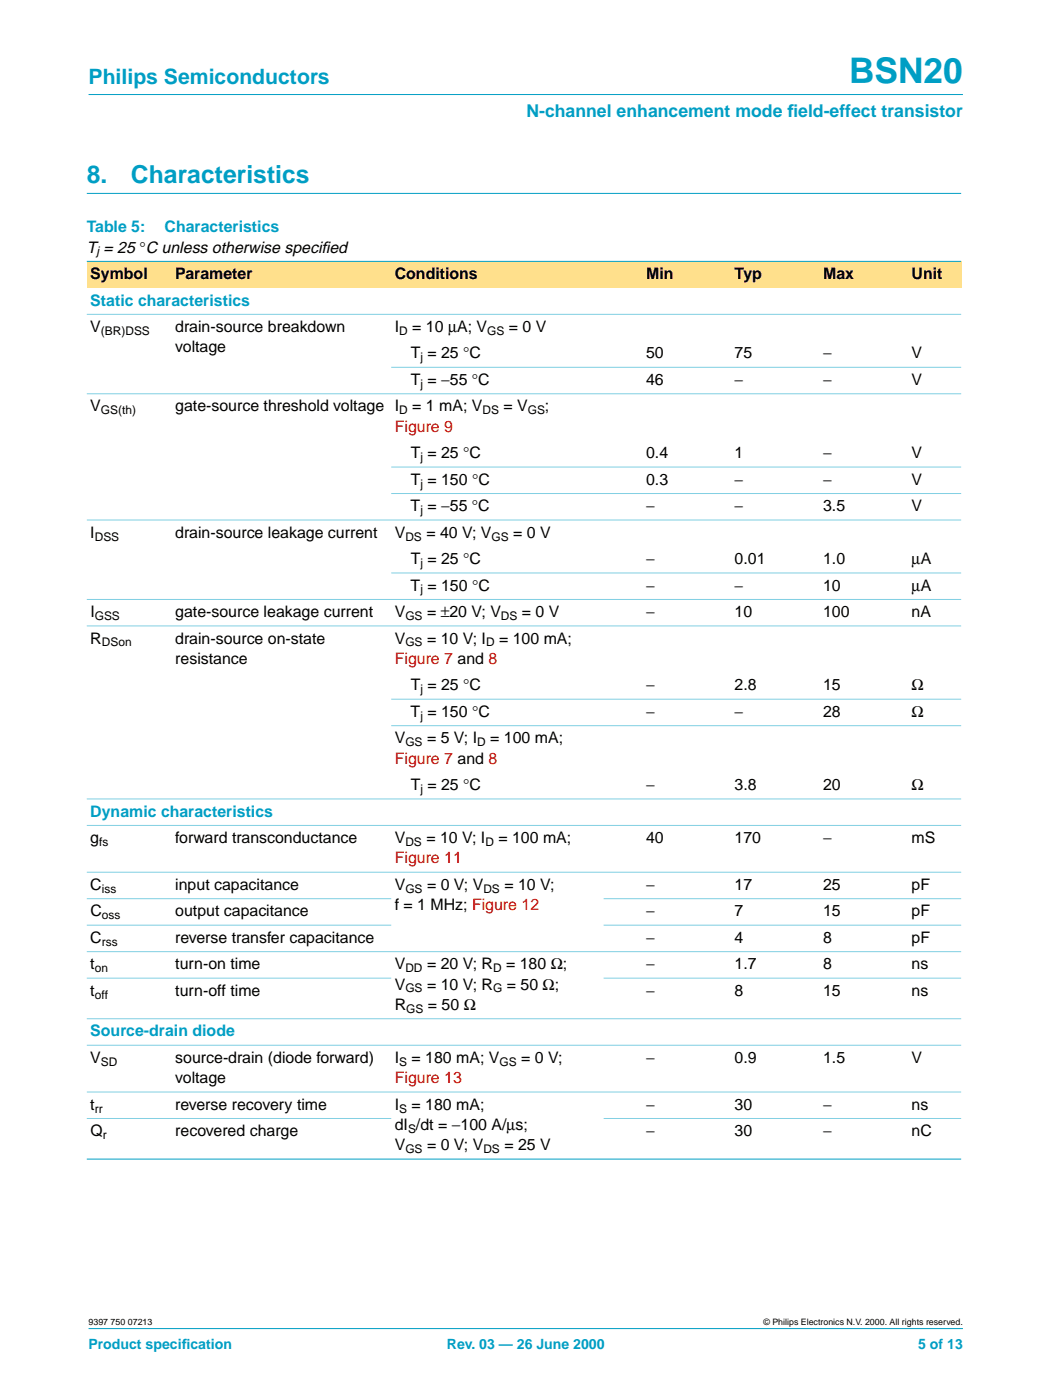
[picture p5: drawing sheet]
<svg xmlns="http://www.w3.org/2000/svg" width="210mm" height="280mm" viewBox="0 0 210 280" stroke-linecap="round" stroke-linejoin="round" font-family="sans-serif">
<defs><g id="words">
<text font-size="7.1" fill="#009ec4" x="169.6" y="16.5">BSN20</text>
<g font-size="4.9" fill="#009ec4">
<text x="17.3" y="36.7">8.</text>
<text x="26.2" y="36.7">Characteristics</text>
</g>
<text font-size="4.2" fill="#009ec4" x="17.7" y="16.8">Philips Semiconductors</text>
<g font-size="3.5" fill="#009ec4">
<text x="105.2" y="23.4">N-channel enhancement mode f</text>
<text x="157.3" y="23.4">ield-effect transistor</text>
</g>
<g font-size="3.2" fill="#009ec4">
<text x="17.3" y="46.4">Table 5:</text>
<text x="32.9" y="46.4">Characteristics</text>
<text x="18" y="61">Static characteristics</text>
<text x="18" y="163.2">Dynamic characteristics</text>
<text x="18" y="207.1">Source-drain diode</text>
</g>
<g font-size="3.2">
<text x="17.3" y="50.5">T = 25 °C unless otherwise specif</text>
<text x="64.2" y="50.5">ied</text>
<text x="18" y="55.8">Symbol</text>
<text x="35" y="55.8">Parameter</text>
<text x="78.8" y="55.8">Conditions</text>
<text x="129" y="55.8">Min</text>
<text x="146.7" y="55.8">Typ</text>
<text x="164.4" y="55.8">Max</text>
<text x="182.1" y="55.8">Unit</text>
<text x="18" y="66.3">V</text>
<text x="35" y="66.3">drain-source breakdown</text>
<text x="35" y="70.4">voltage</text>
<text x="78.8" y="66.3">I</text>
<text x="82" y="71.6">T = 25 °C</text>
<text x="82.3" y="66.3">= 10 µA; V</text>
<text x="101.6" y="66.3">= 0 V</text>
<text x="129" y="71.6">50</text>
<text x="146.7" y="71.6">75</text>
<text x="164.4" y="71.6">−</text>
<text x="182.1" y="71.6">V</text>
<text x="82" y="76.9">T = −55 °C</text>
<text x="129" y="76.9">46</text>
<text x="146.7" y="76.9">−</text>
<text x="164.4" y="76.9">−</text>
<text x="182.1" y="76.9">V</text>
<text x="18" y="82.2">V</text>
<text x="35" y="82.2">gate-source threshold voltage I</text>
<text x="82.3" y="82.2">= 1 mA; V</text>
<text x="100.5" y="82.2">= V</text>
<text x="108.8" y="82.2">;</text>
<text x="82" y="91.6">T = 25 °C</text>
<text x="129" y="91.6">0.4</text>
<text x="146.7" y="91.6">1</text>
<text x="164.4" y="91.6">−</text>
<text x="182.1" y="91.6">V</text>
<text x="82" y="96.9">T = 150 °C</text>
<text x="129" y="96.9">0.3</text>
<text x="146.7" y="96.9">−</text>
<text x="164.4" y="96.9">−</text>
<text x="182.1" y="96.9">V</text>
<text x="18" y="107.4">I</text>
<text x="35" y="107.4">drain-source leakage current</text>
<text x="78.8" y="107.4">V</text>
<text x="82" y="102.1">T = −55 °C</text>
<text x="85.1" y="107.4">= 40 V; V</text>
<text x="102.5" y="107.4">= 0 V</text>
<text x="129" y="102.1">−</text>
<text x="146.7" y="102.1">−</text>
<text x="164.4" y="102.1">3.5</text>
<text x="182.1" y="102.1">V</text>
<text x="82" y="112.7">T = 25 °C</text>
<text x="129" y="112.7">−</text>
<text x="146.7" y="112.7">0.01</text>
<text x="164.4" y="112.7">1.0</text>
<text x="182.1" y="112.7">µA</text>
<text x="82" y="118">T = 150 °C</text>
<text x="129" y="118">−</text>
<text x="146.7" y="118">−</text>
<text x="164.4" y="118">10</text>
<text x="182.1" y="118">µA</text>
<text x="18" y="123.3">I</text>
<text x="35" y="123.3">gate-source leakage current</text>
<text x="78.8" y="123.3">V</text>
<text x="85.3" y="123.3">= ±20 V; V</text>
<text x="104.2" y="123.3">= 0 V</text>
<text x="129" y="123.3">−</text>
<text x="146.7" y="123.3">10</text>
<text x="164.4" y="123.3">100</text>
<text x="182.1" y="123.3">nA</text>
<text x="18" y="128.6">R</text>
<text x="35" y="128.6">drain-source on-state</text>
<text x="78.8" y="128.6">V</text>
<text x="85.3" y="128.6">= 10 V; I</text>
<text x="99.7" y="128.6">= 100 mA;</text>
<text x="35" y="132.7">resistance</text>
<text x="82" y="138">T = 25 °C</text>
<text x="129" y="138">−</text>
<text x="146.7" y="138">2.8</text>
<text x="164.4" y="138">15</text>
<text x="182.1" y="138">Ω</text>
<text x="82" y="143.2">T = 150 °C</text>
<text x="129" y="143.2">−</text>
<text x="146.7" y="143.2">−</text>
<text x="164.4" y="143.2">28</text>
<text x="182.1" y="143.2">Ω</text>
<text x="78.8" y="148.5">V</text>
<text x="85.3" y="148.5">= 5 V; I</text>
<text x="97.9" y="148.5">= 100 mA;</text>
<text x="82" y="157.9">T = 25 °C</text>
<text x="129" y="157.9">−</text>
<text x="146.7" y="157.9">3.8</text>
<text x="164.4" y="157.9">20</text>
<text x="182.1" y="157.9">Ω</text>
<text x="18" y="168.5">g</text>
<text x="35" y="168.5">forward transconductance</text>
<text x="78.8" y="168.5">V</text>
<text x="85.1" y="168.5">= 10 V; I</text>
<text x="99.5" y="168.5">= 100 mA;</text>
<text x="129" y="168.5">40</text>
<text x="146.7" y="168.5">170</text>
<text x="164.4" y="168.5">−</text>
<text x="182.1" y="168.5">mS</text>
<text x="18" y="177.8">C</text>
<text x="35" y="177.8">input capacitance</text>
<text x="78.8" y="177.8">V</text>
<text x="85.3" y="177.8">= 0 V; V</text>
<text x="100.7" y="177.8">= 10 V;</text>
<text x="129" y="177.8">−</text>
<text x="146.7" y="177.8">17</text>
<text x="164.4" y="177.8">25</text>
<text x="182.1" y="177.8">pF</text>
<text x="18" y="183.1">C</text>
<text x="35" y="183.1">output capacitance</text>
<text x="78.8" y="181.9">f = 1 MHz; Figure 12</text>
<text x="129" y="183.1">−</text>
<text x="146.7" y="183.1">7</text>
<text x="164.4" y="183.1">15</text>
<text x="182.1" y="183.1">pF</text>
<text x="18" y="188.4">C</text>
<text x="35" y="188.4">reverse transfer capacitance</text>
<text x="129" y="188.4">−</text>
<text x="146.7" y="188.4">4</text>
<text x="164.4" y="188.4">8</text>
<text x="182.1" y="188.4">pF</text>
<text x="18" y="193.7">t</text>
<text x="35" y="193.7">turn-on time</text>
<text x="78.8" y="197.7">V</text>
<text x="78.8" y="193.7">V</text>
<text x="85.3" y="193.7">= 20 V; R</text>
<text x="85.3" y="197.7">= 10 V; R</text>
<text x="101.1" y="193.7">= 180 Ω;</text>
<text x="101.2" y="197.7">= 50 Ω;</text>
<text x="129" y="193.7">−</text>
<text x="146.7" y="193.7">1.7</text>
<text x="164.4" y="193.7">8</text>
<text x="182.1" y="193.7">ns</text>
<text x="18" y="199">t</text>
<text x="35" y="199">turn-off time</text>
<text x="78.8" y="201.8">R</text>
<text x="85.5" y="201.8">= 50 Ω</text>
<text x="129" y="199">−</text>
<text x="146.7" y="199">8</text>
<text x="164.4" y="199">15</text>
<text x="182.1" y="199">ns</text>
<text x="18" y="212.4">V</text>
<text x="35" y="212.4">source-drain (diode forward)</text>
<text x="78.8" y="212.4">I</text>
<text x="82.2" y="212.4">= 180 mA; V</text>
<text x="104.1" y="212.4">= 0 V;</text>
<text x="129" y="212.4">−</text>
<text x="146.7" y="212.4">0.9</text>
<text x="164.4" y="212.4">1.5</text>
<text x="182.1" y="212.4">V</text>
<text x="18" y="221.7">t</text>
<text x="35" y="216.4">voltage</text>
<text x="35" y="221.7">reverse recovery time</text>
<text x="78.8" y="221.7">I</text>
<text x="82.2" y="221.7">= 180 mA;</text>
<text x="129" y="221.7">−</text>
<text x="146.7" y="221.7">30</text>
<text x="164.4" y="221.7">−</text>
<text x="182.1" y="221.7">ns</text>
<text x="18" y="227">Q</text>
<text x="35" y="227">recovered charge</text>
<text x="78.8" y="225.8">dI /dt = −100 A/µs;</text>
<text x="129" y="227">−</text>
<text x="146.7" y="227">30</text>
<text x="164.4" y="227">−</text>
<text x="182.1" y="227">nC</text>
<text x="78.8" y="229.9">V</text>
<text x="85.3" y="229.9">= 0 V; V</text>
<text x="100.7" y="229.9">= 25 V</text>
</g>
<g font-size="3.2" fill="#f00">
<text x="78.8" y="86.3">Figure 9</text>
<text x="78.8" y="132.7">Figure 7 and 8</text>
<text x="78.8" y="152.6">Figure 7 and 8</text>
<text x="78.8" y="172.5">Figure 11</text>
<text x="78.8" y="216.4">Figure 13</text>
</g>
<g font-size="2.8" fill="#009ec4">
<text x="17.7" y="269.5">Product specif</text>
<text x="36.3" y="269.5">ication</text>
<text x="89.2" y="269.5">Rev. 03 — 26 June 2000</text>
<text x="183.4" y="269.5">5 of 13</text>
</g>
<g font-size="2.4">
<text x="19.3" y="51">j</text>
<text x="20.2" y="66.9">(BR)DSS</text>
<text x="79.7" y="66.9">D</text>
<text x="97.3" y="66.9">GS</text>
<text x="84" y="72.2">j</text>
<text x="84" y="77.5">j</text>
<text x="20.2" y="82.8">GS(th)</text>
<text x="79.7" y="82.8">D</text>
<text x="96.4" y="82.8">DS</text>
<text x="105.4" y="82.8">GS</text>
<text x="84" y="92.1">j</text>
<text x="84" y="97.4">j</text>
<text x="84" y="102.7">j</text>
<text x="18.9" y="108">DSS</text>
<text x="81" y="108">DS</text>
<text x="84" y="113.3">j</text>
<text x="98.2" y="108">GS</text>
<text x="84" y="118.6">j</text>
<text x="18.9" y="123.9">GSS</text>
<text x="81" y="123.9">GS</text>
<text x="100" y="123.9">DS</text>
<text x="20.3" y="129.2">DSon</text>
<text x="81" y="129.2">GS</text>
<text x="97.1" y="129.2">D</text>
<text x="84" y="138.5">j</text>
<text x="84" y="143.8">j</text>
<text x="81" y="149.1">GS</text>
<text x="95.3" y="149.1">D</text>
<text x="84" y="158.5">j</text>
<text x="19.8" y="169">fs</text>
<text x="81" y="169">DS</text>
<text x="96.9" y="169">D</text>
<text x="20.3" y="178.4">iss</text>
<text x="81" y="178.4">GS</text>
<text x="96.5" y="178.4">DS</text>
<text x="20.3" y="183.7">oss</text>
<text x="20.3" y="189">rss</text>
<text x="18.9" y="194.3">on</text>
<text x="81" y="194.3">DD</text>
<text x="98.5" y="194.3">D</text>
<text x="18.9" y="199.6">off</text>
<text x="81" y="198.3">GS</text>
<text x="81.1" y="202.4">GS</text>
<text x="98.5" y="198.3">G</text>
<text x="20.2" y="213">SD</text>
<text x="79.7" y="213">S</text>
<text x="99.8" y="213">GS</text>
<text x="18.9" y="222.3">rr</text>
<text x="20.5" y="227.6">r</text>
<text x="79.7" y="222.3">S</text>
<text x="81.5" y="226.4">S</text>
<text x="81" y="230.4">GS</text>
<text x="96.5" y="230.4">DS</text>
</g>
<g font-size="1.8">
<text x="17.7" y="264.8">9397 750 07213</text>
<text x="152.5" y="264.8">© Philips Electronics N.V. 2000. All rights reserved.</text>
</g>
</g></defs>
<g fill="#009ec4" stroke="#009ec4" stroke-width=".2">
<path d="M17.7 18.9h174.6z"/>
<path d="M17.7 265.5h174.6z"/>
</g>
<path d="M17.3 38.6h174.7" fill="none" stroke="#009ec4" stroke-width=".2"/>
<g fill="#ffe08c">
<path d="M17.3 52.2h17v5.3h-17z" fill-rule="evenodd"/>
<path d="M34.3 52.2h43.8v5.3h-43.8z" fill-rule="evenodd"/>
<path d="M78.1 52.2h42.5v5.3h-42.5z" fill-rule="evenodd"/>
<path d="M120.6 52.2h7.7v5.3h-7.7z" fill-rule="evenodd"/>
<path d="M128.3 52.2h17.7v5.3h-17.7z" fill-rule="evenodd"/>
<path d="M146 52.2h17.7v5.3h-17.7z" fill-rule="evenodd"/>
<path d="M163.7 52.2h17.7v5.3h-17.7z" fill-rule="evenodd"/>
<path d="M181.4 52.2h10.6v5.3h-10.6z" fill-rule="evenodd"/>
</g>
<g fill="#009ec4" stroke="#009ec4" stroke-width=".2">
<path d="M17.3 52.2h174.7z"/>
<path d="M17.3 231.6h174.7z"/>
</g>
<g fill="#80cfe2" stroke="#80cfe2" stroke-width=".2">
<path d="M17.3 62.8h174.7z"/>
<path d="M78.1 73.4h113.9z"/>
<path d="M17.3 78.7h174.7z"/>
<path d="M78.1 93.3h113.9z"/>
<path d="M78.1 98.6h113.9z"/>
<path d="M17.3 103.9h174.7z"/>
<path d="M78.1 114.5h113.9z"/>
<path d="M17.3 119.8h174.7z"/>
<path d="M17.3 125.1h174.7z"/>
<path d="M78.1 139.7h113.9z"/>
<path d="M78.1 145h113.9z"/>
<path d="M17.3 159.6h174.7z"/>
<path d="M17.3 164.9h174.7z"/>
<path d="M17.3 174.3h174.7z"/>
<path d="M17.3 179.6h60.8z"/>
<path d="M120.6 179.6h71.4z"/>
<path d="M17.3 184.9h60.8z"/>
<path d="M120.6 184.9h71.4z"/>
<path d="M17.3 190.2h174.7z"/>
<path d="M17.3 195.5h60.8z"/>
<path d="M120.6 195.5h71.4z"/>
<path d="M17.3 203.6h174.7z"/>
<path d="M17.3 208.9h174.7z"/>
<path d="M17.3 218.2h174.7z"/>
<path d="M17.3 223.5h60.8z"/>
<path d="M120.6 223.5h71.4z"/>
</g>
<use href="#words"/>
</svg>
